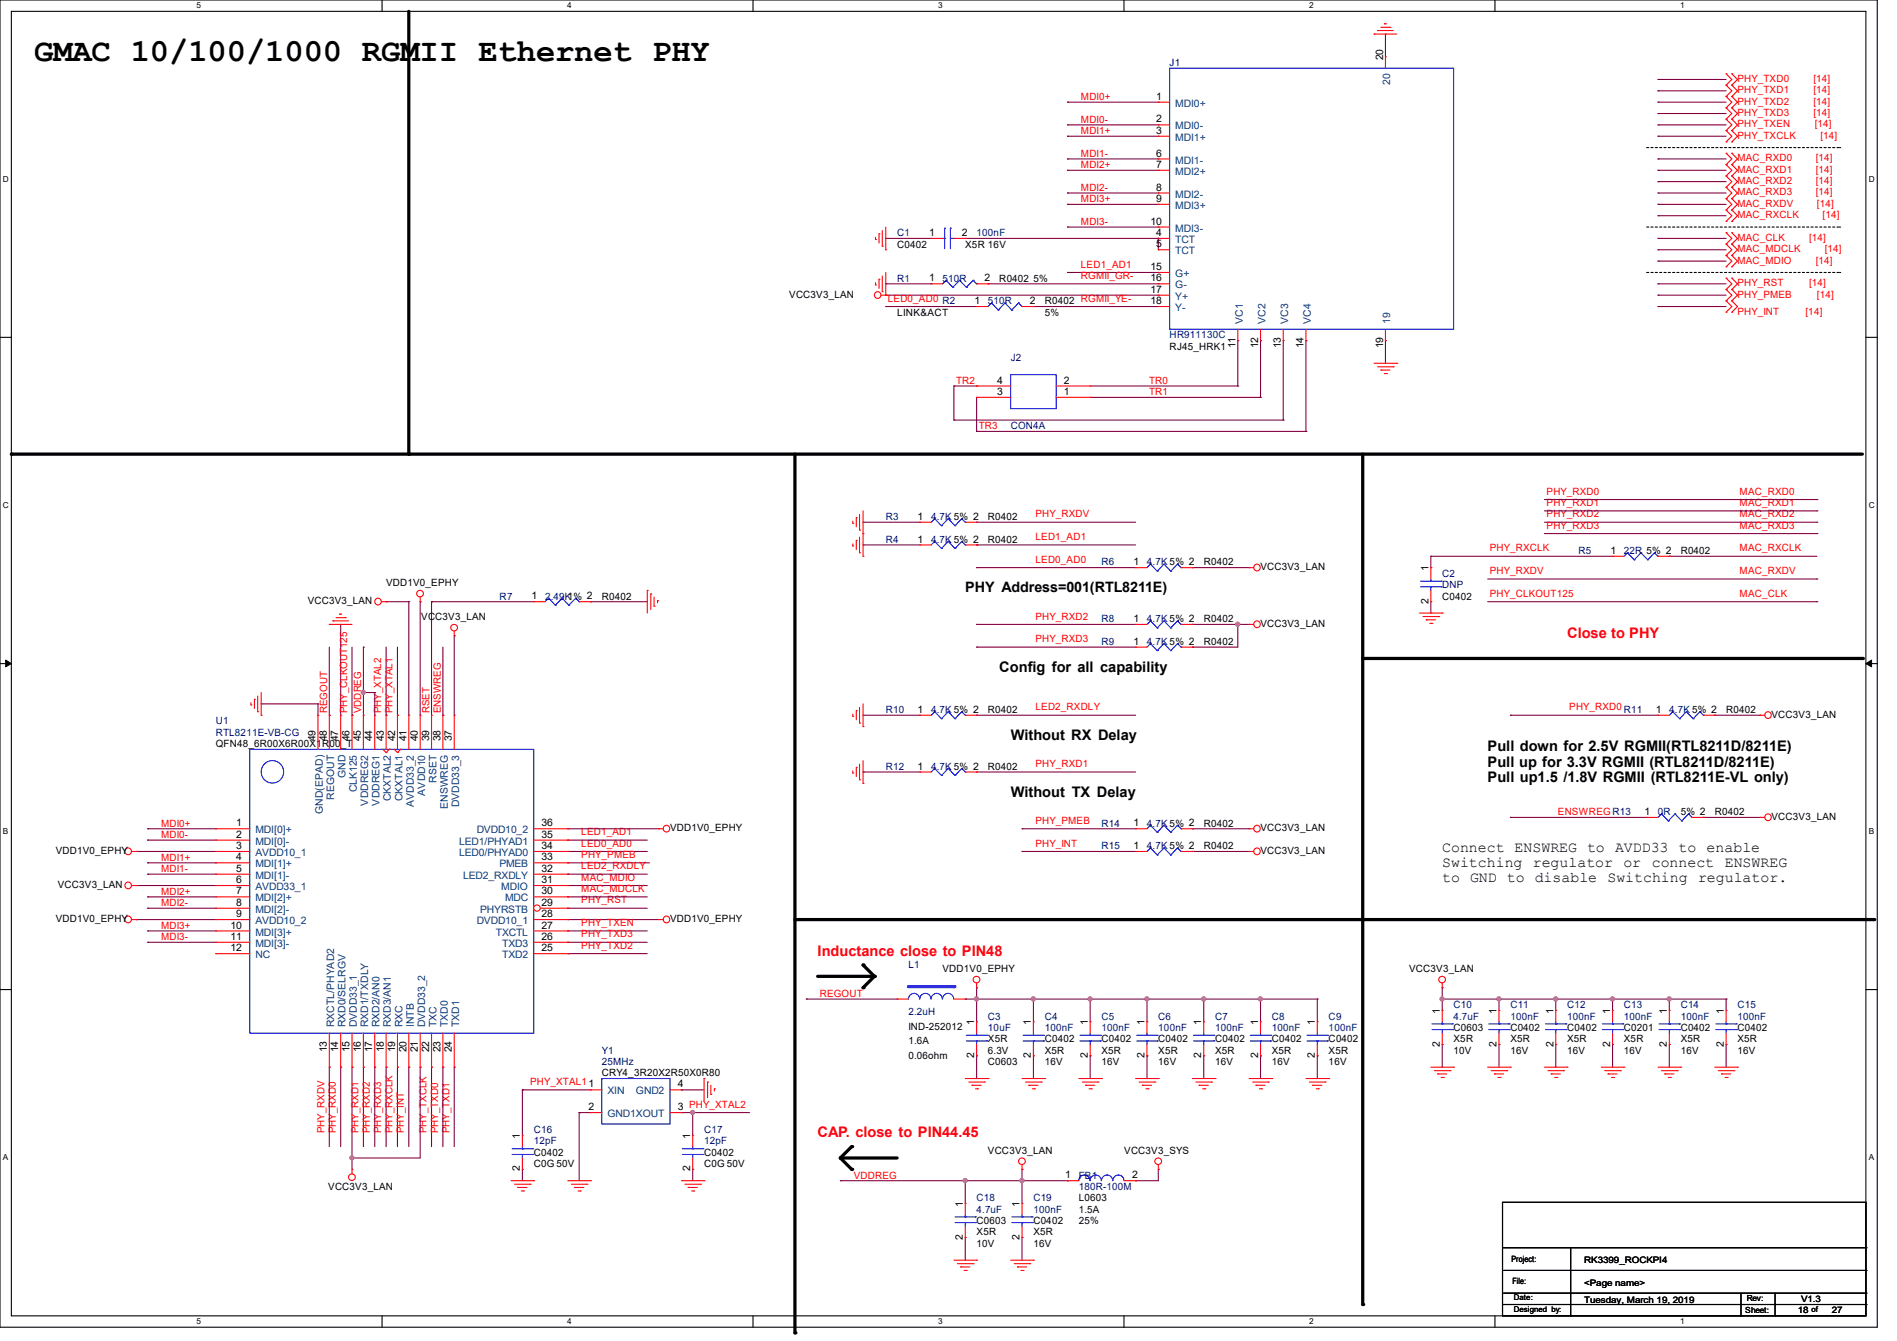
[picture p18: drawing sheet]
<svg xmlns="http://www.w3.org/2000/svg" width="297mm" height="210mm" viewBox="0 0 297 210" stroke-linecap="round" stroke-linejoin="round" font-family="sans-serif">
<defs><g id="words">
<text font-size="5" x="5.3" y="9.6">GMAC 10/100/1000 RGMII Ethernet PHY</text>
<g font-size="2.3" fill="#f00">
<text x="245.4" y="99.9">Close to PHY</text>
<text x="128" y="149.7">Inductance close to PIN48</text>
<text x="128" y="178.1">CAP. close to PIN44.45</text>
</g>
<g font-size="2.3">
<text x="156.5" y="105.2">Config for all capability</text>
<text x="158.2" y="115.9">Without RX Delay</text>
<text x="232.9" y="117.7">Pull down for 2.5V RGMII(RTL8211D/8211E)</text>
<text x="158.2" y="124.8">Without TX Delay</text>
<text x="232.9" y="120.1">Pull up for 3.3V RGMII (RTL8211D/8211E)</text>
<text x="232.9" y="122.4">Pull up1.5 /1.8V RGMII (RTL8211E-VL only)</text>
<text x="225.8" y="133.5">Connect ENSWREG to AVDD33 to enable</text>
<text x="225.8" y="135.8">Switching regulator or</text>
<text x="258.6" y="135.8">connect</text>
<text x="270" y="135.8">ENSWREG</text>
<text x="225.8" y="138.1">to GND to disable Switching regulator.</text>
</g>
<text font-size="2.2" x="151.1" y="92.8">PHY Address=001(RTL8211E)</text>
<g font-size="1.6" fill="#000080">
<text x="183.1" y="10.3">J1</text>
<text x="140.5" y="37">C1</text>
<text x="152.9" y="37">100nF</text>
<text x="140.5" y="44.1">R1</text>
<text x="147.6" y="44.1">510R</text>
<text x="147.6" y="47.7">R2</text>
<text x="154.7" y="47.7">510R</text>
<text x="183.1" y="53">HR911130C</text>
<text x="158.2" y="56.6">J2</text>
<text x="158.2" y="67.2">CON4A</text>
<text x="138.7" y="81.4">R3</text>
<text x="145.8" y="81.4">4.7K 5% 2</text>
<text x="138.7" y="85">R4</text>
<text x="145.8" y="85">4.7K 5% 2</text>
<text x="172.5" y="88.6">R6</text>
<text x="179.6" y="88.6">4.7K 5% 2</text>
<text x="247.1" y="86.8">R5</text>
<text x="254.2" y="86.8">22R 5% 2</text>
<text x="78.2" y="93.9">R7</text>
<text x="85.3" y="93.9">2.49K1% 2</text>
<text x="225.8" y="90.3">C2</text>
<text x="225.8" y="92.1">DNP</text>
<text x="172.5" y="101">R9</text>
<text x="172.5" y="97.4">R8</text>
<text x="179.6" y="101">4.7K 5% 2</text>
<text x="179.6" y="97.4">4.7K 5% 2</text>
<text x="33.8" y="113.5">U1</text>
<text x="138.7" y="111.7">R10</text>
<text x="145.8" y="111.7">4.7K 5% 2</text>
<text x="254.3" y="111.7">R11</text>
<text x="261.4" y="111.7">4.7K 5% 2</text>
<text x="33.8" y="115.2">RTL8211E-VB-CG</text>
<text x="138.7" y="120.6">R12</text>
<text x="145.8" y="120.6">4.7K 5% 2</text>
<text x="172.5" y="129.5">R14</text>
<text x="179.6" y="129.5">4.7K 5% 2</text>
<text x="259.6" y="127.7">0R</text>
<text x="172.5" y="133">R15</text>
<text x="179.6" y="133">4.7K 5% 2</text>
<text x="142.2" y="151.7">L1</text>
<text x="142.2" y="159">2.2uH</text>
<text x="154.7" y="159.7">C3</text>
<text x="154.7" y="161.5">10uF</text>
<text x="163.6" y="159.7">C4</text>
<text x="163.6" y="161.5">100nF</text>
<text x="172.5" y="159.7">C5</text>
<text x="172.5" y="161.5">100nF</text>
<text x="181.4" y="159.7">C6</text>
<text x="181.4" y="161.5">100nF</text>
<text x="190.2" y="159.7">C7</text>
<text x="190.2" y="161.5">100nF</text>
<text x="199.1" y="159.7">C8</text>
<text x="199.1" y="161.5">100nF</text>
<text x="208" y="159.7">C9</text>
<text x="208" y="161.5">100nF</text>
<text x="227.6" y="157.9">C10</text>
<text x="227.6" y="159.7">4.7uF</text>
<text x="236.5" y="157.9">C11</text>
<text x="236.5" y="159.7">100nF</text>
<text x="245.4" y="157.9">C12</text>
<text x="245.4" y="159.7">100nF</text>
<text x="254.3" y="157.9">C13</text>
<text x="254.3" y="159.7">100nF</text>
<text x="263.1" y="157.9">C14</text>
<text x="263.1" y="159.7">100nF</text>
<text x="272" y="157.9">C15</text>
<text x="272" y="159.7">100nF</text>
<text x="94.2" y="165">Y1</text>
<text x="94.2" y="166.8">25MHz</text>
<text x="83.6" y="177.5">C16</text>
<text x="83.6" y="179.2">12pF</text>
<text x="110.2" y="177.5">C17</text>
<text x="110.2" y="179.2">12pF</text>
<text x="168.9" y="184.6">FB1</text>
<text x="152.9" y="188.1">C18</text>
<text x="152.9" y="189.9">4.7uF</text>
<text x="161.8" y="188.1">C19</text>
<text x="161.8" y="189.9">100nF</text>
<text x="168.9" y="186.3">180R-100M</text>
</g>
<g font-size="1.6">
<text x="216.5" y="9.4" transform="rotate(-90 216.5 9.4)">20</text>
<text x="181" y="15.6">1</text>
<text x="181" y="19.2">2</text>
<text x="181" y="21">3</text>
<text x="181" y="26.3">7</text>
<text x="181" y="24.5">6</text>
<text x="181" y="29.8">8</text>
<text x="180.1" y="35.2">10</text>
<text x="181" y="31.6">9</text>
<text x="140.5" y="38.8">C0402</text>
<text x="145.5" y="37">1</text>
<text x="150.6" y="37">2</text>
<text x="151.1" y="38.8">X5R 16V</text>
<text x="181" y="37">4</text>
<text x="181" y="38.7">5</text>
<text x="123.6" y="46.6">VCC3V3_LAN</text>
<text x="145.5" y="44.1">1</text>
<text x="152.6" y="47.6">1</text>
<text x="154.1" y="44.1">2</text>
<text x="156.5" y="44.1">R0402 5%</text>
<text x="161.2" y="47.6">2</text>
<text x="163.6" y="47.7">R0402</text>
<text x="180.1" y="42.3">15</text>
<text x="180.1" y="44.1">16</text>
<text x="180.1" y="47.6">18</text>
<text x="180.1" y="45.8">17</text>
<text x="140.5" y="49.4">LINK&amp;ACT</text>
<text x="163.6" y="49.4">5%</text>
<text x="183.1" y="54.8">RJ45_HRK1</text>
<text x="193.4" y="54.6" transform="rotate(-90 193.4 54.6)">11</text>
<text x="197" y="54.6" transform="rotate(-90 197 54.6)">12</text>
<text x="200.5" y="54.6" transform="rotate(-90 200.5 54.6)">13</text>
<text x="204.1" y="54.6" transform="rotate(-90 204.1 54.6)">14</text>
<text x="216.5" y="54.6" transform="rotate(-90 216.5 54.6)">19</text>
<text x="156.1" y="61.8">3</text>
<text x="156.1" y="60.1">4</text>
<text x="166.6" y="61.8">1</text>
<text x="166.6" y="60.1">2</text>
<text x="143.7" y="81.4">1</text>
<text x="154.7" y="81.4">R0402</text>
<text x="143.7" y="85">1</text>
<text x="154.7" y="85">R0402</text>
<text x="177.5" y="88.5">1</text>
<text x="188.5" y="88.6">R0402</text>
<text x="197.4" y="89.3">VCC3V3_LAN</text>
<text x="223.7" y="89.4" transform="rotate(-90 223.7 89.4)">1</text>
<text x="252.1" y="86.7">1</text>
<text x="263.1" y="86.8">R0402</text>
<text x="48.2" y="94.6">VCC3V3_LAN</text>
<text x="60.5" y="91.8">VDD1V0_EPHY</text>
<text x="83.2" y="93.9">1</text>
<text x="94.2" y="93.9">R0402</text>
<text x="223.7" y="94.6" transform="rotate(-90 223.7 94.6)">2</text>
<text x="225.8" y="93.9">C0402</text>
<text x="66" y="97.1">VCC3V3_LAN</text>
<text x="177.5" y="101">1</text>
<text x="177.5" y="97.4">1</text>
<text x="188.5" y="101">R0402</text>
<text x="188.5" y="97.4">R0402</text>
<text x="197.4" y="98.2">VCC3V3_LAN</text>
<text x="143.7" y="111.6">1</text>
<text x="154.7" y="111.7">R0402</text>
<text x="259.2" y="111.6">1</text>
<text x="270.3" y="111.7">R0402</text>
<text x="277.4" y="112.4">VCC3V3_LAN</text>
<text x="33.8" y="117">QFN48_6R00X6R00X1R00_T</text>
<text x="49.4" y="116.1" transform="rotate(-90 49.4 116.1)">49</text>
<text x="51.2" y="116.1" transform="rotate(-90 51.2 116.1)">48</text>
<text x="53" y="116.1" transform="rotate(-90 53 116.1)">47</text>
<text x="54.7" y="116.1" transform="rotate(-90 54.7 116.1)">46</text>
<text x="56.5" y="116.1" transform="rotate(-90 56.5 116.1)">45</text>
<text x="58.3" y="116.1" transform="rotate(-90 58.3 116.1)">44</text>
<text x="60.1" y="116.1" transform="rotate(-90 60.1 116.1)">43</text>
<text x="61.8" y="116.1" transform="rotate(-90 61.8 116.1)">42</text>
<text x="63.6" y="116.1" transform="rotate(-90 63.6 116.1)">41</text>
<text x="65.4" y="116.1" transform="rotate(-90 65.4 116.1)">40</text>
<text x="67.2" y="116.1" transform="rotate(-90 67.2 116.1)">39</text>
<text x="69" y="116.1" transform="rotate(-90 69 116.1)">38</text>
<text x="70.7" y="116.1" transform="rotate(-90 70.7 116.1)">37</text>
<text x="143.7" y="120.5">1</text>
<text x="154.7" y="120.6">R0402</text>
<text x="37" y="129.4">1</text>
<text x="37" y="131.2">2</text>
<text x="84.8" y="131.2">35</text>
<text x="84.8" y="129.4">36</text>
<text x="104.9" y="130.2">VDD1V0_EPHY</text>
<text x="177.5" y="129.4">1</text>
<text x="188.5" y="129.5">R0402</text>
<text x="197.4" y="130.2">VCC3V3_LAN</text>
<text x="257.5" y="127.6">1</text>
<text x="263.1" y="127.7">5% 2</text>
<text x="268.5" y="127.7">R0402</text>
<text x="277.4" y="128.4">VCC3V3_LAN</text>
<text x="8.7" y="133.7">VDD1V0_EPHY</text>
<text x="37" y="133">3</text>
<text x="37" y="134.7">4</text>
<text x="37" y="136.5">5</text>
<text x="84.8" y="136.5">32</text>
<text x="84.8" y="134.7">33</text>
<text x="84.8" y="133">34</text>
<text x="177.5" y="133">1</text>
<text x="188.5" y="133">R0402</text>
<text x="197.4" y="133.7">VCC3V3_LAN</text>
<text x="9.1" y="139.1">VCC3V3_LAN</text>
<text x="37" y="138.3">6</text>
<text x="37" y="140.1">7</text>
<text x="37" y="141.9">8</text>
<text x="37" y="143.6">9</text>
<text x="84.8" y="143.6">28</text>
<text x="84.8" y="141.9">29</text>
<text x="84.8" y="140.1">30</text>
<text x="84.8" y="138.3">31</text>
<text x="8.7" y="144.4">VDD1V0_EPHY</text>
<text x="36.1" y="145.4">10</text>
<text x="36.1" y="147.2">11</text>
<text x="36.1" y="149">12</text>
<text x="84.8" y="149">25</text>
<text x="84.8" y="147.2">26</text>
<text x="84.8" y="145.4">27</text>
<text x="104.9" y="144.4">VDD1V0_EPHY</text>
<text x="147.6" y="152.2">VDD1V0_EPHY</text>
<text x="220.6" y="152.2">VCC3V3_LAN</text>
<text x="142.2" y="161.3">IND-252012</text>
<text x="152.5" y="160.6" transform="rotate(-90 152.5 160.6)">1</text>
<text x="161.4" y="160.6" transform="rotate(-90 161.4 160.6)">1</text>
<text x="170.3" y="160.6" transform="rotate(-90 170.3 160.6)">1</text>
<text x="179.2" y="160.6" transform="rotate(-90 179.2 160.6)">1</text>
<text x="188.1" y="160.6" transform="rotate(-90 188.1 160.6)">1</text>
<text x="197" y="160.6" transform="rotate(-90 197 160.6)">1</text>
<text x="205.9" y="160.6" transform="rotate(-90 205.9 160.6)">1</text>
<text x="225.4" y="158.8" transform="rotate(-90 225.4 158.8)">1</text>
<text x="227.6" y="161.5">C0603</text>
<text x="234.3" y="158.8" transform="rotate(-90 234.3 158.8)">1</text>
<text x="236.5" y="161.5">C0402</text>
<text x="243.2" y="158.8" transform="rotate(-90 243.2 158.8)">1</text>
<text x="245.4" y="161.5">C0402</text>
<text x="252.1" y="158.8" transform="rotate(-90 252.1 158.8)">1</text>
<text x="254.3" y="161.5">C0201</text>
<text x="261" y="158.8" transform="rotate(-90 261 158.8)">1</text>
<text x="263.1" y="161.5">C0402</text>
<text x="269.9" y="158.8" transform="rotate(-90 269.9 158.8)">1</text>
<text x="272" y="161.5">C0402</text>
<text x="51.2" y="164.8" transform="rotate(-90 51.2 164.8)">13</text>
<text x="53" y="164.8" transform="rotate(-90 53 164.8)">14</text>
<text x="54.7" y="164.8" transform="rotate(-90 54.7 164.8)">15</text>
<text x="56.5" y="164.8" transform="rotate(-90 56.5 164.8)">16</text>
<text x="58.3" y="164.8" transform="rotate(-90 58.3 164.8)">17</text>
<text x="60.1" y="164.8" transform="rotate(-90 60.1 164.8)">18</text>
<text x="61.8" y="164.8" transform="rotate(-90 61.8 164.8)">19</text>
<text x="63.6" y="164.8" transform="rotate(-90 63.6 164.8)">20</text>
<text x="65.4" y="164.8" transform="rotate(-90 65.4 164.8)">21</text>
<text x="67.2" y="164.8" transform="rotate(-90 67.2 164.8)">22</text>
<text x="69" y="164.8" transform="rotate(-90 69 164.8)">23</text>
<text x="70.7" y="164.8" transform="rotate(-90 70.7 164.8)">24</text>
<text x="142.2" y="163.6">1.6A</text>
<text x="142.2" y="165.9">0.06ohm</text>
<text x="152.5" y="165.7" transform="rotate(-90 152.5 165.7)">2</text>
<text x="154.7" y="166.8">C0603</text>
<text x="154.7" y="163.2">X5R</text>
<text x="154.7" y="165">6.3V</text>
<text x="161.4" y="165.7" transform="rotate(-90 161.4 165.7)">2</text>
<text x="163.6" y="163.2">C0402</text>
<text x="163.6" y="165">X5R</text>
<text x="163.6" y="166.8">16V</text>
<text x="170.3" y="165.7" transform="rotate(-90 170.3 165.7)">2</text>
<text x="172.5" y="163.2">C0402</text>
<text x="172.5" y="165">X5R</text>
<text x="172.5" y="166.8">16V</text>
<text x="179.2" y="165.7" transform="rotate(-90 179.2 165.7)">2</text>
<text x="181.4" y="163.2">C0402</text>
<text x="181.4" y="165">X5R</text>
<text x="181.4" y="166.8">16V</text>
<text x="188.1" y="165.7" transform="rotate(-90 188.1 165.7)">2</text>
<text x="190.2" y="163.2">C0402</text>
<text x="190.2" y="165">X5R</text>
<text x="190.2" y="166.8">16V</text>
<text x="197" y="165.7" transform="rotate(-90 197 165.7)">2</text>
<text x="199.1" y="163.2">C0402</text>
<text x="199.1" y="165">X5R</text>
<text x="199.1" y="166.8">16V</text>
<text x="205.9" y="165.7" transform="rotate(-90 205.9 165.7)">2</text>
<text x="208" y="163.2">C0402</text>
<text x="208" y="165">X5R</text>
<text x="208" y="166.8">16V</text>
<text x="225.4" y="163.9" transform="rotate(-90 225.4 163.9)">2</text>
<text x="227.6" y="163.2">X5R</text>
<text x="227.6" y="165">10V</text>
<text x="234.3" y="163.9" transform="rotate(-90 234.3 163.9)">2</text>
<text x="236.5" y="163.2">X5R</text>
<text x="236.5" y="165">16V</text>
<text x="243.2" y="163.9" transform="rotate(-90 243.2 163.9)">2</text>
<text x="245.4" y="163.2">X5R</text>
<text x="245.4" y="165">16V</text>
<text x="252.1" y="163.9" transform="rotate(-90 252.1 163.9)">2</text>
<text x="254.3" y="163.2">X5R</text>
<text x="254.3" y="165">16V</text>
<text x="261" y="163.9" transform="rotate(-90 261 163.9)">2</text>
<text x="263.1" y="163.2">X5R</text>
<text x="263.1" y="165">16V</text>
<text x="269.9" y="163.9" transform="rotate(-90 269.9 163.9)">2</text>
<text x="272" y="163.2">X5R</text>
<text x="272" y="165">16V</text>
<text x="92.1" y="173.9">2</text>
<text x="94.2" y="168.6">CRY4_3R20X2R50X0R80</text>
<text x="106.1" y="173.9">3 PHY_XTAL2</text>
<text x="106.1" y="170.3">4</text>
<text x="81.4" y="178.3" transform="rotate(-90 81.4 178.3)">1</text>
<text x="108.1" y="178.3" transform="rotate(-90 108.1 178.3)">1</text>
<text x="81.4" y="183.5" transform="rotate(-90 81.4 183.5)">2</text>
<text x="83.6" y="181">C0402</text>
<text x="83.6" y="182.8">C0G 50V</text>
<text x="108.1" y="183.5" transform="rotate(-90 108.1 183.5)">2</text>
<text x="110.2" y="181">C0402</text>
<text x="110.2" y="182.8">C0G 50V</text>
<text x="154.7" y="180.7">VCC3V3_LAN</text>
<text x="166.8" y="184.5">1</text>
<text x="176" y="180.7">VCC3V3_SYS</text>
<text x="177.2" y="184.5">2</text>
<text x="51.4" y="186.3">VCC3V3_LAN</text>
<text x="150.8" y="189" transform="rotate(-90 150.8 189)">1</text>
<text x="152.9" y="191.7">C0603</text>
<text x="159.6" y="189" transform="rotate(-90 159.6 189)">1</text>
<text x="161.8" y="191.7">C0402</text>
<text x="168.9" y="188.1">L0603</text>
<text x="168.9" y="189.9">1.5A</text>
<text x="168.9" y="191.7">25%</text>
<text x="150.8" y="194.1" transform="rotate(-90 150.8 194.1)">2</text>
<text x="152.9" y="193.5">X5R</text>
<text x="152.9" y="195.2">10V</text>
<text x="159.6" y="194.1" transform="rotate(-90 159.6 194.1)">2</text>
<text x="161.8" y="193.5">X5R</text>
<text x="161.8" y="195.2">16V</text>
</g>
<g font-size="1.6" fill="#f00">
<text x="169.2" y="15.7">MDI0+</text>
<text x="272" y="14.6">PHY_TXD1</text>
<text x="272" y="12.8">PHY_TXD0</text>
<text x="272" y="16.4">PHY_TXD2</text>
<text x="283.9" y="14.6">[14]</text>
<text x="283.9" y="12.8">[14]</text>
<text x="283.9" y="16.4">[14]</text>
<text x="169.2" y="19.2">MDI0-</text>
<text x="169.2" y="21">MDI1+</text>
<text x="272" y="18.2">PHY_TXD3</text>
<text x="272" y="19.9">PHY_TXEN</text>
<text x="272" y="21.7">PHY_TXCLK</text>
<text x="283.9" y="18.2">[14]</text>
<text x="284.1" y="19.9">[14]</text>
<text x="285" y="21.7">[14]</text>
<text x="169.2" y="29.9">MDI2-</text>
<text x="169.2" y="26.3">MDI2+</text>
<text x="169.2" y="24.6">MDI1-</text>
<text x="272" y="27.1">MAC_RXD1</text>
<text x="272" y="25.3">MAC_RXD0</text>
<text x="272" y="28.8">MAC_RXD2</text>
<text x="284.3" y="27.1">[14]</text>
<text x="284.3" y="25.3">[14]</text>
<text x="284.3" y="28.8">[14]</text>
<text x="169.2" y="35.2">MDI3-</text>
<text x="169.2" y="31.7">MDI3+</text>
<text x="272" y="32.4">MAC_RXDV</text>
<text x="272" y="34.2">MAC_RXCLK</text>
<text x="272" y="30.6">MAC_RXD3</text>
<text x="284.3" y="30.6">[14]</text>
<text x="284.5" y="32.4">[14]</text>
<text x="285.4" y="34.2">[14]</text>
<text x="169.2" y="41.9">LED1_AD1</text>
<text x="272" y="39.5">MAC_MDCLK</text>
<text x="272" y="37.7">MAC_CLK</text>
<text x="272" y="41.3">MAC_MDIO</text>
<text x="283.2" y="37.7">[14]</text>
<text x="284.3" y="41.3">[14]</text>
<text x="285.7" y="39.5">[14]</text>
<text x="139" y="47.2">LED0_AD0</text>
<text x="169.2" y="43.7">RGMII_GR-</text>
<text x="169.2" y="47.2">RGMII_YE-</text>
<text x="272" y="46.6">PHY_PMEB</text>
<text x="272" y="44.8">PHY_RST</text>
<text x="283.2" y="44.8">[14]</text>
<text x="284.5" y="46.6">[14]</text>
<text x="272" y="49.3">PHY_INT</text>
<text x="282.7" y="49.3">[14]</text>
<text x="149.7" y="60.1">TR2</text>
<text x="179.9" y="61.9">TR1</text>
<text x="179.9" y="60.1">TR0</text>
<text x="153.2" y="67.2">TR3</text>
<text x="242.1" y="77.5">PHY_RXD0</text>
<text x="272.4" y="77.5">MAC_RXD0</text>
<text x="162.1" y="81">PHY_RXDV</text>
<text x="242.1" y="81">PHY_RXD2</text>
<text x="242.1" y="82.8">PHY_RXD3</text>
<text x="242.1" y="79.2">PHY_RXD1</text>
<text x="272.4" y="81">MAC_RXD2</text>
<text x="272.4" y="82.8">MAC_RXD3</text>
<text x="272.4" y="79.2">MAC_RXD1</text>
<text x="162.1" y="84.6">LED1_AD1</text>
<text x="162.1" y="88.1">LED0_AD0</text>
<text x="233.3" y="89.9">PHY_RXDV</text>
<text x="233.3" y="86.4">PHY_RXCLK</text>
<text x="272.4" y="89.9">MAC_RXDV</text>
<text x="272.4" y="86.4">MAC_RXCLK</text>
<text x="233.3" y="93.5">PHY_CLKOUT125</text>
<text x="272.4" y="93.5">MAC_CLK</text>
<text x="162.1" y="97">PHY_RXD2</text>
<text x="162.1" y="100.6">PHY_RXD3</text>
<text x="51.2" y="111.7" transform="rotate(-90 51.2 111.7)">REGOUT</text>
<text x="54.4" y="111.7" transform="rotate(-90 54.4 111.7)">PHY_CLKOUT125</text>
<text x="56.6" y="111.7" transform="rotate(-90 56.6 111.7)">VDDREG</text>
<text x="59.7" y="111.7" transform="rotate(-90 59.7 111.7)">PHY_XTAL2</text>
<text x="61.5" y="111.7" transform="rotate(-90 61.5 111.7)">PHY_XTAL1</text>
<text x="67.2" y="111.7" transform="rotate(-90 67.2 111.7)">RSET</text>
<text x="69" y="111.7" transform="rotate(-90 69 111.7)">ENSWREG</text>
<text x="162.1" y="111.2">LED2_RXDLY</text>
<text x="245.7" y="111.2">PHY_RXD0</text>
<text x="162.1" y="120.1">PHY_RXD1</text>
<text x="25.2" y="131.2">MDI0-</text>
<text x="25.2" y="129.5">MDI0+</text>
<text x="91" y="130.8">LED1_AD1</text>
<text x="162.1" y="129">PHY_PMEB</text>
<text x="243.9" y="127.7">ENSWREG R13</text>
<text x="25.2" y="134.8">MDI1+</text>
<text x="25.2" y="136.6">MDI1-</text>
<text x="91" y="137.9">MAC_MDIO</text>
<text x="91" y="132.6">LED0_AD0</text>
<text x="91" y="134.4">PHY_PMEB</text>
<text x="91" y="136.1">LED2_RXDLY</text>
<text x="162.1" y="132.6">PHY_INT</text>
<text x="25.2" y="141.9">MDI2-</text>
<text x="25.2" y="140.1">MDI2+</text>
<text x="91" y="141.5">PHY_RST</text>
<text x="91" y="139.7">MAC_MDCLK</text>
<text x="25.2" y="147.2">MDI3-</text>
<text x="25.2" y="145.5">MDI3+</text>
<text x="91" y="145">PHY_TXEN</text>
<text x="91" y="146.8">PHY_TXD3</text>
<text x="91" y="148.6">PHY_TXD2</text>
<text x="128.4" y="156.1">REGOUT</text>
<text x="83" y="169.9">PHY_XTAL11</text>
<text x="50.8" y="177.5" transform="rotate(-90 50.8 177.5)">PHY_RXDV</text>
<text x="52.6" y="177.5" transform="rotate(-90 52.6 177.5)">PHY_RXD0</text>
<text x="56.1" y="177.5" transform="rotate(-90 56.1 177.5)">PHY_RXD1</text>
<text x="57.9" y="177.5" transform="rotate(-90 57.9 177.5)">PHY_RXD2</text>
<text x="59.7" y="177.5" transform="rotate(-90 59.7 177.5)">PHY_RXD3</text>
<text x="61.5" y="177.5" transform="rotate(-90 61.5 177.5)">PHY_RXCLK</text>
<text x="63.2" y="177.5" transform="rotate(-90 63.2 177.5)">PHY_INT</text>
<text x="66.8" y="177.5" transform="rotate(-90 66.8 177.5)">PHY_TXCLK</text>
<text x="68.6" y="177.5" transform="rotate(-90 68.6 177.5)">PHY_TXD0</text>
<text x="70.4" y="177.5" transform="rotate(-90 70.4 177.5)">PHY_TXD1</text>
<text x="133.7" y="184.6">VDDREG</text>
</g>
<g font-size="1.6" fill="#004080">
<text x="184" y="16.7">MDI0+</text>
<text x="217.7" y="13.3" transform="rotate(-90 217.7 13.3)">20</text>
<text x="184" y="20.3">MDI0-</text>
<text x="184" y="22.1">MDI1+</text>
<text x="184" y="27.4">MDI2+</text>
<text x="184" y="25.6">MDI1-</text>
<text x="184" y="32.7">MDI3+</text>
<text x="184" y="30.9">MDI2-</text>
<text x="184" y="38.1">TCT</text>
<text x="184" y="36.3">MDI3-</text>
<text x="184" y="39.8">TCT</text>
<text x="184" y="43.4">G+</text>
<text x="184" y="45.2">G-</text>
<text x="184" y="46.9">Y+</text>
<text x="184" y="48.7">Y-</text>
<text x="194.6" y="50.7" transform="rotate(-90 194.6 50.7)">VC1</text>
<text x="198.1" y="50.7" transform="rotate(-90 198.1 50.7)">VC2</text>
<text x="201.7" y="50.7" transform="rotate(-90 201.7 50.7)">VC3</text>
<text x="205.2" y="50.7" transform="rotate(-90 205.2 50.7)">VC4</text>
<text x="217.7" y="50.7" transform="rotate(-90 217.7 50.7)">19</text>
<text x="52.3" y="125.3" transform="rotate(-90 52.3 125.3)">REGOUT</text>
<text x="54.1" y="121.9" transform="rotate(-90 54.1 121.9)">GND</text>
<text x="55.9" y="124.1" transform="rotate(-90 55.9 124.1)">CLK125</text>
<text x="61.2" y="125.5" transform="rotate(-90 61.2 125.5)">CKXTAL2</text>
<text x="63" y="125.5" transform="rotate(-90 63 125.5)">CKXTAL1</text>
<text x="66.5" y="124.6" transform="rotate(-90 66.5 124.6)">AVDD10</text>
<text x="68.3" y="122.6" transform="rotate(-90 68.3 122.6)">RSET</text>
<text x="40" y="130.5">MDI[0]+</text>
<text x="50.5" y="127.5" transform="rotate(-90 50.5 127.5)">GND(EPAD)</text>
<text x="57.7" y="126.2" transform="rotate(-90 57.7 126.2)">VDDREG2</text>
<text x="59.4" y="126.2" transform="rotate(-90 59.4 126.2)">VDDREG1</text>
<text x="64.8" y="126.4" transform="rotate(-90 64.8 126.4)">AVDD33_2</text>
<text x="70.1" y="126.7" transform="rotate(-90 70.1 126.7)">ENSWREG</text>
<text x="71.9" y="126.4" transform="rotate(-90 71.9 126.4)">DVDD33_3</text>
<text x="74.6" y="130.5">DVDD10_2</text>
<text x="40" y="132.3">MDI[0]-</text>
<text x="40" y="134.1">AVDD10_1</text>
<text x="40" y="135.8">MDI[1]+</text>
<text x="40" y="137.6">MDI[1]-</text>
<text x="71.9" y="134.1">LED0/PHYAD0</text>
<text x="71.9" y="132.3">LED1/PHYAD1</text>
<text x="72.5" y="137.6">LED2_RXDLY</text>
<text x="78.2" y="135.8">PMEB</text>
<text x="40" y="139.4">AVDD33_1</text>
<text x="40" y="141.2">MDI[2]+</text>
<text x="40" y="143">MDI[2]-</text>
<text x="75.2" y="143">PHYRSTB</text>
<text x="78.5" y="139.4">MDIO</text>
<text x="79.1" y="141.2">MDC</text>
<text x="40" y="144.7">AVDD10_2</text>
<text x="40" y="146.5">MDI[3]+</text>
<text x="40" y="148.3">MDI[3]-</text>
<text x="74.6" y="144.7">DVDD10_1</text>
<text x="77.6" y="146.5">TXCTL</text>
<text x="78.6" y="148.3">TXD3</text>
<text x="40" y="150.1">NC</text>
<text x="78.6" y="150.1">TXD2</text>
<text x="52.3" y="160.9" transform="rotate(-90 52.3 160.9)">RXCTL/PHYAD2</text>
<text x="54.1" y="160.9" transform="rotate(-90 54.1 160.9)">RXD0/SELRGV</text>
<text x="55.9" y="160.9" transform="rotate(-90 55.9 160.9)">DVDD33_1</text>
<text x="57.7" y="160.9" transform="rotate(-90 57.7 160.9)">RXD1/TXDLY</text>
<text x="59.4" y="160.9" transform="rotate(-90 59.4 160.9)">RXD2/AN0</text>
<text x="61.2" y="160.9" transform="rotate(-90 61.2 160.9)">RXD3/AN1</text>
<text x="63" y="160.9" transform="rotate(-90 63 160.9)">RXC</text>
<text x="64.8" y="160.9" transform="rotate(-90 64.8 160.9)">INTB</text>
<text x="66.5" y="160.9" transform="rotate(-90 66.5 160.9)">DVDD33_2</text>
<text x="68.3" y="160.9" transform="rotate(-90 68.3 160.9)">TXC</text>
<text x="70.1" y="160.9" transform="rotate(-90 70.1 160.9)">TXD0</text>
<text x="71.9" y="160.9" transform="rotate(-90 71.9 160.9)">TXD1</text>
<text x="95.1" y="171.4">XIN</text>
<text x="99.6" y="171.4">GND2</text>
<text x="95.1" y="175">GND1XOUT</text>
</g>
<g font-size="1.4">
<text x="236.6" y="197.6">Project:</text>
<text x="248" y="197.8">RK3399_ROCKPI4</text>
<text x="236.8" y="201.1">File:</text>
<text x="248" y="201.3">&lt;Page name&gt;</text>
<text x="282" y="203.8">V1.3</text>
<text x="248" y="204">Tuesday, March 19, 2019</text>
<text x="281.5" y="205.6">18</text>
<text x="286.8" y="205.6">27</text>
</g>
<g font-size="1.3">
<text x="30.8" y="1.3">5</text>
<text x="88.8" y="1.3">4</text>
<text x="146.9" y="1.3">3</text>
<text x="205" y="1.3">2</text>
<text x="263.1" y="1.3">1</text>
<text x=".5" y="28.4">D</text>
<text x="292.6" y="28.4">D</text>
<text x=".5" y="79.5">C</text>
<text x="292.6" y="79.5">C</text>
<text x=".5" y="130.6">B</text>
<text x="292.6" y="130.6">B</text>
<text x=".5" y="181.7">A</text>
<text x="292.6" y="181.7">A</text>
<text x="273.5" y="203.7">Rev:</text>
<text x="30.8" y="207.4">5</text>
<text x="88.8" y="207.4">4</text>
<text x="146.9" y="207.4">3</text>
<text x="205" y="207.4">2</text>
<text x="263.1" y="207.4">1</text>
<text x="273.3" y="205.7">Sheet:</text>
</g>
<g font-size="1.2">
<text x="237" y="203.7">Date:</text>
<text x="237" y="205.4">Designed by:</text>
<text x="283.6" y="205.4">of</text>
</g>
</g></defs>
<path d="M0 0h293.9v207.9h-293.9zM1.8 1.8h290.3v204.3h-290.3z" fill="none" stroke="#000" stroke-width=".17"/>
<g fill="#fff">
<path d="M30.8 .2h.7v1.4h-.7z"/>
<path d="M30.8 206.2h.7v1.4h-.7z"/>
</g>
<path d="M59.8 0v1.8M59.8 206.1v1.8" fill="none" stroke="#000" stroke-width=".17"/>
<g fill="#fff">
<path d="M88.8 .2h.7v1.4h-.7z"/>
<path d="M88.8 206.2h.7v1.4h-.7z"/>
</g>
<path d="M117.9 0v1.8M117.9 206.1v1.8" fill="none" stroke="#000" stroke-width=".17"/>
<g fill="#fff">
<path d="M146.9 .2h.7v1.4h-.7z"/>
<path d="M146.9 206.2h.7v1.4h-.7z"/>
</g>
<path d="M176 0v1.8M176 206.1v1.8" fill="none" stroke="#000" stroke-width=".17"/>
<g fill="#fff">
<path d="M205 .2h.7v1.4h-.7z"/>
<path d="M205 206.2h.7v1.4h-.7z"/>
</g>
<path d="M234.1 0v1.8M234.1 206.1v1.8" fill="none" stroke="#000" stroke-width=".17"/>
<g fill="#fff">
<path d="M263.1 .2h.6v1.4h-.6z"/>
<path d="M263.1 206.2h.6v1.4h-.6z"/>
<path d="M.5 27.3h.9v1.4h-.9z"/>
<path d="M292.6 27.3h.9v1.4h-.9z"/>
<path d="M.5 78.4h.9v1.4h-.9z"/>
<path d="M292.6 78.4h.9v1.4h-.9z"/>
</g>
<path d="M0 52.8h1.8M292.1 52.8h1.8" fill="none" stroke="#000" stroke-width=".17"/>
<g fill="#fff">
<path d="M.5 129.5h.8v1.4h-.8z"/>
<path d="M292.6 129.5h.8v1.4h-.8z"/>
</g>
<path d="M0 103.9h1.8M292.1 103.9h1.8" fill="none" stroke="#000" stroke-width=".17"/>
<path d="M.9 103.4l.9 .5-.9 .5zM292.1 103.9l.9-.5v1z" fill="#000" stroke="#000" stroke-width=".16"/>
<g fill="#fff">
<path d="M.5 180.5h.8v1.4h-.8z"/>
<path d="M292.6 180.5h.8v1.4h-.8z"/>
</g>
<g fill="none" stroke="#000" stroke-width=".17">
<path d="M0 155h1.8M292.1 155h1.8M235.2 188.3h56.9v17.8h-56.9zM235.2 195.4h56.9M235.4 199h56.7M245.9 195.4v10.7M292.1 195.4h.1M292.1 199h.1M235.2 204.3h56.9M235.4 202.5h56.7M245.9 206.1h.1M272.6 206.1h.1"/>
<path d="M272.6 202.7v3.4M277.9 206.1h.1M277.9 202.5v3.6M292.1 202.5h.1M292.1 204.3h.1"/>
</g>
<path d="M257.8 23.1h30.2M257.8 35.6h30.2M288 23.1h.1M288 35.6h.1M257.8 42.7h30.2M288 42.7h.1" fill="none" stroke="#000" stroke-width=".17" stroke-dasharray=".3 .3"/>
<path d="M64 1.8v69.3M1.8 71.1h289.8M124.5 71.1v137.6M213.4 71.1v133.2M213.4 103.1h78.2M124.5 144h168.9M128 152.9h8.9M135.1 151.1l1.8 1.8M136.9 152.9l-1.8 1.8M133.3 179.6l-1.7 1.8M131.6 181.4l1.7 1.7M131.6 181.4h8.9" fill="none" stroke="#000" stroke-width=".51"/>
<g fill="#000">
<circle cx="1.8" cy="71.1" r=".25"/>
<circle cx="64" cy="71.1" r=".25"/>
<circle cx="291.6" cy="103.1" r=".25"/>
<circle cx="135.1" cy="151.1" r=".25"/>
<circle cx="135.1" cy="154.7" r=".25"/>
<circle cx="136.9" cy="152.9" r=".25"/>
<circle cx="293.4" cy="144" r=".25"/>
<circle cx="133.3" cy="179.6" r=".25"/>
<circle cx="131.6" cy="181.4" r=".25"/>
<circle cx="133.3" cy="183.1" r=".25"/>
<circle cx="124.5" cy="208.7" r=".25"/>
<circle cx="213.4" cy="204.3" r=".25"/>
</g>
<g fill="none" stroke="#800040" stroke-width=".17">
<path d="M167.1 19.6h.1M167.1 16h.1M167.1 16h14.3M167.1 19.6h14.3M216.9 5.3h.1M216.9 5.3v3.6M259.6 12.4h.1M259.6 16h.1M259.6 14.2h.1M259.6 17.8h.1M259.6 19.6h.1M259.6 12.4h10.7"/>
<path d="M259.6 16h10.7M259.6 14.2h10.7M259.6 17.8h10.7M259.6 19.6h10.7M138.7 37.3h.1M138.7 37.3h7.1M151.1 37.3h30.3M167.1 30.2h.1M167.1 26.7h.1M167.1 35.6h.1M167.1 32h.1M167.1 21.3h.1"/>
<path d="M167.1 24.9h.1M167.1 21.3h14.3M167.1 24.9h14.3M167.1 26.7h14.3M167.1 30.2h14.3M167.1 32h14.3M167.1 35.6h14.3M181.4 37.3h.1M181.4 37.3v1.8M259.6 21.3h.1M259.6 24.9h.1M259.6 26.7h.1"/>
<path d="M259.6 28.4h.1M259.6 30.2h.1M259.6 32h.1M259.6 33.8h.1M259.6 39.1h.1M259.6 37.3h.1M259.6 21.3h10.7M259.6 24.9h10.7M259.6 26.7h10.7M259.6 28.4h10.7M259.6 30.2h10.7M259.6 32h10.7"/>
<path d="M259.6 33.8h10.7M259.6 39.1h10.7M259.6 37.3h10.7M138.7 44.4h.1M138.7 46.2h.1M138.7 48h.1M138.7 46.2h42.7M138.7 48h14.2M138.7 44.4h7.1M154.7 44.4h.1M154.7 44.4h26.7M161.8 48h.1"/>
<path d="M161.8 48h19.6M167.1 42.7h.1M167.1 42.7h14.3M193.8 53.3h.1M193.8 53.3v7.2M197.4 53.3h.1M197.4 53.3v8.9M200.9 53.3v12.5M204.5 53.3h.1M204.5 53.3v14.3M216.9 53.3h.1M216.9 53.3v3.6"/>
<path d="M259.6 46.2h.1M259.6 48h.1M259.6 44.4h.1M259.6 40.9h.1M259.6 46.2h10.7M259.6 48h10.7M259.6 44.4h10.7M259.6 40.9h10.7M149.4 65.8h.1M149.4 60.5h.1M149.4 60.5h3.5M149.4 65.8h51.5"/>
<path d="M149.4 60.5v5.3M152.9 67.6h.1M152.9 60.5h.1M152.9 62.2v5.4M152.9 67.6h51.6M170.7 62.2h26.7M170.7 60.5h23.1M193.8 60.5h.1M197.4 62.2h.1M200.9 65.8h.1M204.5 67.6h.1M241.8 78.2h42.7"/>
<path d="M284.5 78.2h.1M53.3 97.8h.1M53.3 97.8v14.2M60.5 94.2h.1M60.5 94.2h3.5M64 94.2h.1M64 94.2v17.8M65.8 94.2h.1M65.8 94.2v17.8M67.6 94.2h.1M67.6 94.2h16M67.6 94.2v17.8"/>
<path d="M71.1 99.6h.1M71.1 99.6v12.4M92.5 94.2h.1M92.5 94.2h8.8M135.1 85.3h.1M135.1 81.8h.1M135.1 85.3h8.9M135.1 81.8h8.9M152.9 85.3h.1M152.9 88.9h.1M152.9 81.8h.1M152.9 97.8h.1"/>
<path d="M152.9 85.3h24.9M152.9 88.9h24.9M152.9 81.8h24.9M152.9 97.8h24.9M186.7 88.9h.1M186.7 97.8h.1M186.7 88.9h8.9M186.7 97.8h8.9M193.8 97.8h.1M193.8 97.8v3.5h-7.1M224 87.1h.1M224 88.9h.1"/>
<path d="M224 96h.1M224 87.1h28.5M224 87.1v1.8M224 94.2v1.8M232.9 94.2h51.6M232.9 90.7h51.6M241.8 81.8h42.7M241.8 83.6h42.7M241.8 80h42.7M261.4 87.1h.1M261.4 87.1h23.1M284.5 94.2h.1"/>
<path d="M284.5 81.8h.1M284.5 83.6h.1M284.5 80h.1M284.5 90.7h.1M40.9 110.2h.1M40.9 110.2h8.9M49.8 110.2h.1M49.8 110.2v1.8M51.6 112h.1M51.6 101.3v10.7M55.1 112h.1M55.1 101.3v10.7"/>
<path d="M56.9 108.5h.1M56.9 101.3h.1M56.9 101.3v10.7M56.9 108.5h1.8M58.7 108.5h.1M58.7 108.5v3.5M60.5 112h.1M60.5 101.3v10.7M62.2 112h.1M62.2 101.3v10.7M69.3 112h.1M69.3 101.3v10.7"/>
<path d="M135.1 112h.1M135.1 112h8.9M152.9 112h.1M152.9 101.3h.1M152.9 112h24.9M152.9 101.3h24.9M186.7 101.3h.1M236.5 112h.1M236.5 112h23.1M268.5 112h.1M268.5 112h7.1M21.3 133.3h.1"/>
<path d="M21.3 138.7h.1M21.3 133.3h12.5M21.3 138.7h12.5M23.1 135.1h.1M23.1 131.6h.1M23.1 136.9h.1M23.1 129.8h.1M23.1 129.8h10.7M23.1 135.1h10.7M23.1 131.6h10.7M23.1 136.9h10.7M88.9 138.7h.1"/>
<path d="M88.9 133.3h.1M88.9 131.6h.1M88.9 135.1h.1M88.9 136.9h.1M88.9 129.8h.1M88.9 129.8h14.2M88.9 133.3h12.4M88.9 138.7h12.4M88.9 135.1h12.8M88.9 131.6h12.4M88.9 136.9h12.4M135.1 120.9h.1"/>
<path d="M135.1 120.9h8.9M152.9 120.9h.1M152.9 120.9h24.9M160 129.8h.1M160 133.3h.1M160 129.8h17.8M160 133.3h17.8M186.7 129.8h.1M186.7 133.3h.1M186.7 129.8h8.9M186.7 133.3h8.9M236.5 128h.1"/>
<path d="M236.5 128h21.3M266.7 128h.1M266.7 128h8.9M21.3 144h.1M21.3 144h12.5M23.1 147.6h.1M23.1 145.8h.1M23.1 142.2h.1M23.1 140.5h.1M23.1 142.2h10.7M23.1 147.6h10.7M23.1 145.8h10.7"/>
<path d="M23.1 140.5h10.7M88.9 142.2h.1M88.9 144h.1M88.9 145.8h.1M88.9 147.6h.1M88.9 149.4h.1M88.9 140.5h.1M88.9 142.2h12.4M88.9 144h14.2M88.9 147.6h12.4M88.9 145.8h12.4M88.9 149.4h12.4"/>
<path d="M88.9 140.5h12.4M126.2 156.5h.1M126.2 156.5h14.3M151.1 156.5h.1M151.1 156.5h55.1M152.9 156.5h.1M152.9 154.7h.1M152.9 154.7v5.3M161.8 156.5h.1M161.8 156.5v3.5M170.7 156.5h.1M170.7 156.5v3.5"/>
<path d="M179.6 156.5h.1M179.6 156.5v3.5M188.5 156.5h.1M188.5 156.5v3.5M197.4 156.5h.1M197.4 156.5v3.5M206.2 156.5h.1M206.2 156.5v3.5M225.8 154.7h.1M225.8 156.5h.1M225.8 156.5h44.5M225.8 154.7v3.5"/>
<path d="M234.7 156.5h.1M234.7 156.5v1.7M243.6 156.5h.1M243.6 156.5v1.7M252.5 156.5h.1M252.5 156.5v1.7M261.4 156.5h.1M261.4 156.5v1.7M270.3 156.5h.1M270.3 156.5v1.7M51.6 167.1h.1M51.6 167.1v12.5"/>
<path d="M53.3 167.1h.1M53.3 167.1v12.5M55.1 167.1h.1M55.1 167.1v16M56.9 167.1h.1M56.9 167.1v12.5M58.7 167.1h.1M58.7 167.1v12.5M60.5 167.1h.1M60.5 167.1v12.5M62.2 167.1h.1M62.2 167.1v12.5"/>
<path d="M64 167.1h.1M64 167.1v12.5M65.8 167.1h.1M65.8 167.1v14.3h-10.7M67.6 167.1h.1M67.6 167.1v12.5M69.3 167.1h.1M69.3 167.1v12.5M71.1 167.1h.1M71.1 167.1v12.5M81.8 170.7h.1M81.8 170.7v7.1"/>
<path d="M81.8 170.7h10.7M90.7 174.2h.1M90.7 174.2h1.8M90.7 174.2v10.7M106.7 174.2h.1M106.7 170.7h.1M106.7 174.2h10.6M106.7 170.7h3.5M108.5 174.2h.1M108.5 174.2v3.6M152.9 165.4h.1M152.9 165.4v3.5"/>
<path d="M161.8 165.4h.1M161.8 165.4v3.5M170.7 165.4h.1M170.7 165.4v3.5M179.6 165.4h.1M179.6 165.4v3.5M188.5 165.4h.1M188.5 165.4v3.5M197.4 165.4h.1M197.4 165.4v3.5M206.2 165.4h.1M206.2 165.4v3.5"/>
<path d="M225.8 163.6h.1M225.8 163.6v3.5M234.7 163.6h.1M234.7 163.6v3.5M243.6 163.6h.1M243.6 163.6v3.5M252.5 163.6h.1M252.5 163.6v3.5M261.4 163.6h.1M261.4 163.6v3.5M270.3 163.6h.1M270.3 163.6v3.5"/>
<path d="M55.1 181.4h.1M81.8 183.1h.1M81.8 183.1v1.8M108.5 183.1h.1M108.5 183.1v1.8M131.6 184.9h.1M131.6 184.9h35.5M151.1 193.8h.1M151.1 184.9h.1M151.1 184.9v3.6M151.1 193.8v3.6M160 193.8h.1"/>
<path d="M160 184.9h.1M160 183.1h.1M160 183.1v5.4M160 193.8v3.6M167.1 184.9h.1M177.8 184.9h.1M181.4 183.1h.1M181.4 183.1v1.8h-3.6"/>
</g>
<g fill="#f0f" stroke="#f0f" stroke-width=".17">
<circle cx="108.4" cy="174.2" r=".32"/>
<circle cx="243.6" cy="156.4" r=".32"/>
<circle cx="234.7" cy="156.4" r=".32"/>
<circle cx="252.5" cy="156.4" r=".32"/>
<circle cx="225.8" cy="156.4" r=".32"/>
<circle cx="261.3" cy="156.4" r=".32"/>
<circle cx="152.9" cy="156.4" r=".32"/>
<circle cx="151.1" cy="184.9" r=".32"/>
<circle cx="160" cy="184.9" r=".32"/>
<circle cx="55.1" cy="181.3" r=".32"/>
<circle cx="161.8" cy="156.4" r=".32"/>
<circle cx="170.7" cy="156.4" r=".32"/>
<circle cx="179.6" cy="156.4" r=".32"/>
<circle cx="188.4" cy="156.4" r=".32"/>
<circle cx="197.3" cy="156.4" r=".32"/>
<circle cx="56.9" cy="108.4" r=".32"/>
<circle cx="193.8" cy="97.8" r=".32"/>
</g>
<g fill="none" stroke="#f00" stroke-width=".17">
<path d="M215.1 5.3h.1M215.1 5.3h3.6M215.7 4.8h.1M215.7 4.8h2.4M216.2 4.3h1.4M216.7 3.7h.1M216.7 3.7h.4M217.6 4.3h.1M270.3 15.1h.1M270.3 13.3h.1M270.3 18.7h.1M270.3 16.9h.1"/>
<path d="M270.3 11.6h.1M270.3 13.3l.8 .9-.8 .9M270.3 16.9l.8 .9-.8 .9M270.3 11.6l.8 .8-.8 .9M270.3 15.1l.8 .9-.8 .9M270.3 18.7l.8 .9-.8 .8M271.1 15.1h.1M271.1 13.3h.1M271.1 18.7h.1M271.1 16.9h.1M271.1 11.6h.1M271.1 13.3l.9 .9-.9 .9"/>
<path d="M271.1 16.9l.9 .9-.9 .9M271.1 11.6l.9 .8-.9 .9M271.1 15.1l.9 .9-.9 .9M271.1 18.7l.9 .9-.9 .8M137.1 37.5h.1M137.1 37.2v.3M137.6 36.6h.1M137.6 36.6v1.5M138.1 38.6h.1M138.1 36.1v2.5M138.7 39.1h.1M138.7 35.6v3.5"/>
<path d="M270.3 27.6h.1M270.3 25.8h.1M270.3 24h.1M270.3 38.2h.1M270.3 32.9h.1M270.3 31.1h.1M270.3 20.4h.1M270.3 22.2h.1M270.3 34.7h.1M270.3 36.4h.1M270.3 29.3h.1M270.3 25.8l.8 .9-.8 .9"/>
<path d="M270.3 24l.8 .9-.8 .9M270.3 38.2l.8 .9-.8 .9M270.3 31.1l.8 .9-.8 .9M270.3 20.4l.8 .9-.8 .9M270.3 32.9l.8 .9-.8 .9M270.3 36.4l.8 .9-.8 .9M270.3 27.6l.8 .8-.8 .9M270.3 29.3l.8 .9-.8 .9M271.1 27.6h.1M271.1 25.8h.1M271.1 24h.1M271.1 38.2h.1"/>
<path d="M271.1 32.9h.1M271.1 31.1h.1M271.1 20.4h.1M271.1 22.2h.1M271.1 34.7h.1M271.1 36.4h.1M271.1 29.3h.1M271.1 25.8l.9 .9-.9 .9M271.1 24l.9 .9-.9 .9M271.1 38.2l.9 .9-.9 .9M271.1 31.1l.9 .9-.9 .9M271.1 20.4l.9 .9-.9 .9"/>
<path d="M271.1 32.9l.9 .9-.9 .9M271.1 36.4l.9 .9-.9 .9M271.1 27.6l.9 .8-.9 .9M271.1 29.3l.9 .9-.9 .9M137.1 44.6h.1M137.1 44.3v.3M137.6 43.7h.1M137.6 43.7v1.5M138 46.2h.7M138.1 45.7h.1M138.1 43.2v2.5M138.7 46.2h.1"/>
<path d="M138.7 42.7v3.5M215.1 56.9h3.6M215.7 57.4h2.4M216.2 58h.1M216.2 58h1.4M216.7 58.5h.4M217.1 58.5h.1M218.1 57.4h.1M218.7 56.9h.1M270.3 47.1h.1M270.3 45.3h.1M270.3 48.9h.1"/>
<path d="M270.3 40h.1M270.3 43.6h.1M270.3 41.8h.1M270.3 45.3l.8 .9-.8 .9M270.3 47.1l.8 .9-.8 .9M270.3 43.6l.8 .8-.8 .9M270.3 40l.8 .9-.8 .9M271.1 47.1h.1M271.1 45.3h.1M271.1 48.9h.1M271.1 40h.1M271.1 43.6h.1"/>
<path d="M271.1 41.8h.1M271.1 45.3l.9 .9-.9 .9M271.1 47.1l.9 .9-.9 .9M271.1 43.6l.9 .8-.9 .9M271.1 40l.9 .9-.9 .9M152.9 62.2h.1M152.9 60.5h.1M152.9 62.2h5.3M152.9 60.5h5.3M165.4 62.2h5.3M165.4 60.5h5.3M170.7 62.2h.1"/>
<path d="M170.7 60.5h.1M51.6 97.8h.1M51.6 97.8h3.5M52.1 97.2h.1M52.1 97.2h2.5M52.6 96.7h1.5M53.2 96.2h.1M53.2 96.2h.3M54.1 96.7h.1M59.7 94.2h.8M60.5 94.2h.1M65.8 94.2h.1"/>
<path d="M65.8 93.5v.7M71.1 99.6h.1M71.1 98.8v.8M83.6 94.2h.1M83.6 94.2h1.7M90.7 94.2h1.8M92.5 94.2h.1M101.3 92.5h.1M101.3 92.5v3.5M101.9 93h.1M101.9 93v2.5M102.4 95h.1"/>
<path d="M102.4 93.5v1.5M103 94.1h.1M103 94.1v.3M133.5 85.5h.1M133.5 82h.1M133.5 81.6v.4M133.5 85.2v.3M134.1 84.6h.1M134.1 81.1h.1M134.1 81.1v1.4M134.1 84.6v1.5M134.6 86.6h.1"/>
<path d="M134.6 83h.1M134.6 80.6v2.4M134.6 84.1v2.5M135.1 87.1h.1M135.1 83.6h.1M135.1 80v7.1M195.6 88.9h.1M195.6 97.8h.1M195.6 88.9h.7M195.6 97.8h.7M222.2 96h3.6M222.8 96.6h2.5"/>
<path d="M223.3 97.1h.1M223.3 97.1h1.4M223.9 97.6h.3M224.2 97.6h.1M225.3 96.6h.1M225.8 96h.1M252.5 87.1h.1M252.5 87.1h1.8M259.6 87.1h1.8M261.4 87.1h.1M39.3 110.4h.1M39.3 110.1v.3"/>
<path d="M39.8 109.5h.1M39.8 109.5v1.5M40.3 111.5h.1M40.3 109v2.5M40.9 112h.1M40.9 108.5v3.5M133.5 112.2h.1M133.5 111.8v.4M134.1 111.3h.1M134.1 111.3v1.4M134.6 113.2h.1M134.6 110.8v2.4"/>
<path d="M134.6 119.7v2.4M135.1 113.8h.1M135.1 110.2v3.6M135.1 119.1v3.6M177.8 101.3h.1M177.8 101.3h1.8M184.9 101.3h1.8M186.7 101.3h.1M275.6 112h.1M275.6 112h.7M20.6 133.3h.7M20.6 138.7h.7"/>
<path d="M21.3 133.3h.1M21.3 138.7h.1M33.8 129.8h.1M33.8 131.6h.1M33.8 133.3h.1M33.8 135.1h.1M33.8 136.9h.1M33.8 138.7h.1M33.8 129.8h5.3M33.8 133.3h5.3M33.8 138.7h5.3M33.8 131.6h5.3"/>
<path d="M33.8 135.1h5.3M33.8 136.9h5.3M103.1 129.8h.1M103.1 129.8h.7M133.5 121.1h.1M133.5 120.7v.4M134.1 120.2h.1M134.1 120.2v1.4M134.6 122.1h.1M135.1 122.7h.1M195.6 129.8h.1M195.6 133.3h.1"/>
<path d="M195.6 129.8h.7M195.6 133.3h.7M275.6 128h.1M275.6 128h.7M20.6 144h.7M21.3 144h.1M33.8 140.5h.1M33.8 142.2h.1M33.8 144h.1M33.8 145.8h.1M33.8 147.6h.1M33.8 149.4h.1"/>
<path d="M33.8 144h5.3M33.8 140.5h5.3M33.8 142.2h5.3M33.8 145.8h5.3M33.8 147.6h5.3M33.8 149.4h5.3M83.6 144h5.3M83.6 145.8h5.3M83.6 147.6h5.3M83.6 149.4h5.3M88.9 149.4h.1M88.9 147.6h.1"/>
<path d="M88.9 145.8h.1M88.9 144h.1M103.1 144h.1M103.1 144h.7M152.9 154.7h.1M152.9 154v.7M225.8 154.7h.1M225.8 154v.7M51.6 167.1h.1M51.6 161.8v5.3M53.3 167.1h.1M53.3 161.8v5.3"/>
<path d="M55.1 167.1h.1M55.1 161.8v5.3M56.9 167.1h.1M56.9 161.8v5.3M58.7 167.1h.1M58.7 161.8v5.3M60.5 167.1h.1M60.5 161.8v5.3M62.2 167.1h.1M62.2 161.8v5.3M64 167.1h.1M64 161.8v5.3"/>
<path d="M65.8 167.1h.1M65.8 161.8v5.3M67.6 167.1h.1M67.6 161.8v5.3M69.3 167.1h.1M69.3 161.8v5.3M71.1 167.1h.1M71.1 161.8v5.3M110.2 168.9h.1M110.2 168.9v3.6M110.8 169.5h.1M110.8 169.5v2.4"/>
<path d="M111.3 171.4h.1M111.3 170v1.4M111.8 170.5h.1M111.8 170.5v.4M151.1 168.9h3.6M151.7 169.5h2.4M152.2 170h.1M152.2 170h1.4M152.7 170.5h.4M153.1 170.5h.1M154.1 169.5h.1M154.7 168.9h.1"/>
<path d="M160 168.9h3.6M160.6 169.5h2.4M161.1 170h.1M161.1 170h1.4M161.6 170.5h.4M162 170.5h.1M163 169.5h.1M163.6 168.9h.1M168.9 168.9h3.6M169.5 169.5h2.4M170 170h.1M170 170h1.4"/>
<path d="M170.5 170.5h.4M170.9 170.5h.1M171.9 169.5h.1M172.5 168.9h.1M177.8 168.9h3.6M178.4 169.5h2.4M178.9 170h.1M178.9 170h1.4M179.4 170.5h.3M179.7 170.5h.1M180.8 169.5h.1M181.4 168.9h.1"/>
<path d="M186.7 168.9h3.5M187.2 169.5h2.5M187.7 170h.1M187.7 170h1.5M188.3 170.5h.3M188.6 170.5h.1M189.7 169.5h.1M190.2 168.9h.1M195.6 168.9h3.5M196.1 169.5h2.5M196.6 170h.1M196.6 170h1.5"/>
<path d="M197.2 170.5h.3M197.4 160h.1M197.4 165.4h.1M197.4 160v1.8M197.4 163.6v1.8M197.5 170.5h.1M198.6 169.5h.1M199.1 168.9h.1M204.5 168.9h3.5M205 169.5h2.5M205.5 170h.1M205.5 170h1.5"/>
<path d="M206.1 170.5h.3M206.4 170.5h.1M207.5 169.5h.1M208 168.9h.1M224 167.1h3.6M224.6 167.7h2.4M225.1 168.2h.1M225.1 168.2h1.4M225.6 168.7h.4M226 168.7h.1M227 167.7h.1M227.6 167.1h.1"/>
<path d="M232.9 167.1h3.6M233.5 167.7h2.4M234 168.2h.1M234 168.2h1.4M234.5 168.7h.4M234.9 168.7h.1M235.9 167.7h.1M236.5 167.1h.1M241.8 167.1h3.6M242.4 167.7h2.4M242.9 168.2h.1M242.9 168.2h1.4"/>
<path d="M243.4 168.7h.4M243.8 168.7h.1M244.8 167.7h.1M245.4 167.1h.1M250.7 167.1h3.6M251.2 167.7h2.5M251.8 168.2h.1M251.8 168.2h1.4M252.3 168.7h.3M252.6 168.7h.1M253.7 167.7h.1M254.3 167.1h.1"/>
<path d="M259.6 167.1h3.5M260.1 167.7h2.5M260.6 168.2h.1M260.6 168.2h1.5M261.2 168.7h.3M261.5 168.7h.1M262.6 167.7h.1M263.1 167.1h.1M268.5 167.1h3.5M269 167.7h2.5M269.5 168.2h.1M269.5 168.2h1.5"/>
<path d="M270.1 168.7h.3M270.4 168.7h.1M271.5 167.7h.1M272 167.1h.1M55.1 183.1h.1M55.1 183.1v.8M80 184.9h3.6M80.6 185.5h2.4M81.1 186h.1M81.1 186h1.4M81.6 186.5h.4M82 186.5h.1"/>
<path d="M83 185.5h.1M83.6 184.9h.1M88.9 184.9h3.6M89.5 185.5h2.4M90 186h.1M90 186h1.4M90.5 186.5h.3M90.8 186.5h.1M91.9 185.5h.1M92.5 184.9h.1M106.7 184.9h3.5M107.2 185.5h2.5"/>
<path d="M107.7 186h.1M107.7 186h1.5M108.3 186.5h.3M108.6 186.5h.1M109.7 185.5h.1M110.2 184.9h.1M149.4 197.4h3.5M149.9 197.9h2.5M150.4 198.4h.1M150.4 198.4h1.4M151 199h.3M151.3 199h.1"/>
<path d="M152.4 197.9h.1M152.9 197.4h.1M158.2 197.4h3.6M158.8 197.9h2.4M159.3 198.4h.1M159.3 198.4h1.4M159.9 199h.3M160 183.1h.1M160 182.4v.7M160.2 199h.1M161.2 197.9h.1M161.8 197.4h.1"/>
<path d="M167.1 184.9h.1M167.1 184.9h1.8M176 184.9h1.8M177.8 184.9h.1M181.4 183.1h.1M181.4 182.4v.7"/>
<circle cx="137.4" cy="46.2" r=".52"/>
<circle cx="59.2" cy="94.2" r=".52"/>
<circle cx="65.8" cy="93" r=".52"/>
<circle cx="71.1" cy="98.3" r=".52"/>
<circle cx="196.8" cy="88.9" r=".52"/>
<circle cx="196.8" cy="97.8" r=".52"/>
<circle cx="276.8" cy="112" r=".52"/>
<circle cx="20.1" cy="138.7" r=".52"/>
<circle cx="20.1" cy="133.3" r=".52"/>
<circle cx="104.3" cy="129.8" r=".52"/>
<circle cx="196.8" cy="133.3" r=".52"/>
<circle cx="196.8" cy="129.8" r=".52"/>
<circle cx="276.8" cy="128" r=".52"/>
<circle cx="20.1" cy="144" r=".52"/>
<circle cx="104.3" cy="144" r=".52"/>
<circle cx="152.9" cy="153.4" r=".52"/>
<circle cx="225.8" cy="153.4" r=".52"/>
<circle cx="55.1" cy="184.4" r=".52"/>
<circle cx="160" cy="181.9" r=".52"/>
<circle cx="181.3" cy="181.9" r=".52"/>
</g>
<g fill="none" stroke="#00f" stroke-width=".17">
<path d="M158.2 58.7h7.2v5.3h-7.2zM85.9 93.7h.1M85.9 93.7l-.6 .5M85.9 93.7l1.1 1.1M87 94.8h.1M88 93.7h.1M88 93.7l-1 1.1M88 93.7l1.1 1.1M89.1 94.8h.1M90.1 93.7h.1M90.1 93.7l-1 1.1M90.1 93.7l.6 .5"/>
<path d="M90.7 94.2h.1M254.8 86.6h.1M254.8 86.6l-.5 .5M254.8 86.6l1.1 1.1M255.9 87.7h.1M256.9 86.6h.1M256.9 86.6l-1 1.1M256.9 86.6l1.1 1.1M258 87.7h.1M259 86.6h.1M259 86.6l-1 1.1M259 86.6l.6 .5"/>
<path d="M259.6 87.1h.1M39.1 117.3h44.5v44.5h-44.5zM180.1 100.8h.1M180.1 100.8l-.5 .5M180.1 100.8l1.1 1.1M181.2 101.9h.1M182.2 100.8h.1M182.2 100.8l-1 1.1M182.2 100.8l1.1 1.1M183.3 101.9h.1M184.4 100.8h.1M184.4 100.8l-1.1 1.1"/>
<path d="M184.4 100.8l.5 .5M184.9 101.3h.1M195.7 163h3.3M195.7 162.1h3.3M197.4 162.1h.1M197.4 163h.1M197.4 161.8v.3M197.4 163v.6M199 163h.1M199 162.1h.1M170.6 184.9a.87 .87 0 0 0-.8-.9 .87 .87 0 0 0-.9 .9M172.4 184.9a.87 .87 0 0 0-.8-.9 .87 .87 0 0 0-.9 .9"/>
<path d="M174.2 184.9a.87 .87 0 0 0-.9-.9 .87 .87 0 0 0-.8 .9M176 184.9a.87 .87 0 0 0-.9-.9 .87 .87 0 0 0-.9 .9"/>
<circle cx="42.7" cy="120.9" r="1.76"/>
</g>
<circle cx="84.1" cy="142.2" r=".5" fill="#fff" stroke="#f00" stroke-width=".17"/>
<g fill="none" stroke="#f00" stroke-width=".17">
<path d="M49.8 112h.1M49.8 112v5.3M51.6 112h.1M51.6 112v5.3M53.3 112h.1M53.3 112v5.3M55.1 112h.1M55.1 112v5.3M56.9 112h.1M56.9 112v5.3M58.7 112h.1M58.7 112v5.3"/>
<path d="M59.9 117.3l.6 .6M60.5 117.9h.1M60.5 112h.1M60.5 112v5.3M61 117.3h.1M61 117.3l-.5 .6M61.7 117.3l.5 .6M62.2 117.9h.1M62.2 112h.1M62.2 112v5.3M62.7 117.3h.1M62.7 117.3l-.5 .6"/>
<path d="M64 112h.1M64 112v5.3M65.8 112h.1M65.8 112v5.3M67.6 112h.1M67.6 112v5.3M69.3 112h.1M69.3 112v5.3M71.1 112h.1M71.1 112v5.3M83.6 138.7h5.3M83.6 136.9h5.3"/>
<path d="M83.6 135.1h5.3M83.6 133.3h5.3M83.6 131.6h5.3M83.6 129.8h5.3M88.9 138.7h.1M88.9 136.9h.1M88.9 135.1h.1M88.9 133.3h.1M88.9 131.6h.1M88.9 129.8h.1M83.6 140.5h5.3M84.6 142.2h4.3"/>
<path d="M88.9 142.2h.1M88.9 140.5h.1M252.5 158.2h.1M252.5 158.2v1.8M81.8 177.8h.1M81.8 177.8v1.8M252.5 163.6h.1M252.5 161.8v1.8M81.8 183.1h.1M81.8 181.4v1.7"/>
</g>
<g fill="none" stroke="#00f" stroke-width=".17">
<path d="M144 156.5a.87 .87 0 0 0-.9-.9 .87 .87 0 0 0-.9 .9M145.8 156.5a.87 .87 0 0 0-.9-.9 .87 .87 0 0 0-.9 .9M147.5 156.5a.87 .87 0 0 0-.8-.9 .87 .87 0 0 0-.9 .9M149.3 156.5a.87 .87 0 0 0-.9-.9 .87 .87 0 0 0-.8 .9M80.2 179.9h3.2M81.8 179.9h.1M81.8 179.6v.3M83.4 179.9h.1M250.9 161.2h3.2M250.9 160.4h3.2M252.5 160.4h.1M252.5 161.2h.1"/>
<path d="M252.5 160v.4M252.5 161.2v.6M254.1 161.2h.1M254.1 160.4h.1M80.2 180.8h3.2M81.8 180.8h.1M81.8 180.8v.6M83.4 180.8h.1"/>
</g>
<path d="M142.2 154.5h7.2" fill="none" stroke="#00f" stroke-width=".51"/>
<circle cx="149.4" cy="154.5" r=".25" fill="#00f"/>
<g fill="none" stroke="#f00" stroke-width=".17">
<path d="M181.4 19.6h.1M181.4 16h.1M181.4 19.6h1.7M181.4 16h1.7M216.9 8.9h.1M216.9 8.9v1.8M145.8 37.3h.1M145.8 37.3h1.8M149.4 37.3h1.7M151.1 37.3h.1M181.4 37.3h.1M181.4 35.6h.1"/>
<path d="M181.4 26.7h.1M181.4 32h.1M181.4 21.3h.1M181.4 24.9h.1M181.4 30.2h.1M181.4 39.1h.1M181.4 37.3h1.7M181.4 35.6h1.7M181.4 26.7h1.7M181.4 32h1.7M181.4 21.3h1.7M181.4 24.9h1.7"/>
<path d="M181.4 30.2h1.7M181.4 39.1h1.7M145.8 44.4h.1M145.8 44.4h1.8M152.9 48h.1M152.9 44.4h1.8M152.9 48h1.8M154.7 44.4h.1M160 48h1.8M161.8 48h.1M181.4 42.7h.1M181.4 44.4h.1"/>
<path d="M181.4 48h.1M181.4 46.2h.1M181.4 44.4h1.7M181.4 48h1.7M181.4 42.7h1.7M181.4 46.2h1.7M193.8 53.3h.1M193.8 51.6v1.7M197.4 53.3h.1M197.4 51.6v1.7M200.9 53.3h.1M200.9 51.6v1.7"/>
<path d="M204.5 53.3h.1M204.5 51.6v1.7M216.9 53.3h.1M216.9 51.6v1.7M144 85.3h.1M144 81.8h.1M144 85.3h1.8M144 81.8h1.8M151.1 85.3h1.8M151.1 81.8h1.8M152.9 85.3h.1M152.9 81.8h.1"/>
<path d="M177.8 97.8h.1M177.8 88.9h.1M177.8 97.8h1.8M177.8 88.9h1.8M184.9 97.8h1.8M184.9 88.9h1.8M186.7 97.8h.1M186.7 88.9h.1M224 88.9h.1M224 94.2h.1M224 88.9v1.8M224 92.5v1.7"/>
<path d="M144 112h.1M144 112h1.8M151.1 112h1.8M152.9 112h.1M259.6 112h.1M259.6 112h1.8M266.7 112h1.8M268.5 112h.1M144 120.9h.1M144 120.9h1.8M151.1 120.9h1.8M152.9 120.9h.1"/>
<path d="M177.8 129.8h.1M177.8 133.3h.1M177.8 129.8h1.8M177.8 133.3h1.8M184.9 129.8h1.8M184.9 133.3h1.8M186.7 129.8h.1M186.7 133.3h.1M257.8 128h.1M257.8 128h1.8M264.9 128h1.8M266.7 128h.1"/>
<path d="M140.5 156.5h.1M140.5 156.5h1.7M149.4 156.5h1.7M151.1 156.5h.1M225.8 158.2h.1M225.8 158.2v1.8M234.7 158.2h.1M234.7 158.2v1.8M243.6 158.2h.1M243.6 158.2v1.8M261.4 158.2h.1M261.4 158.2v1.8"/>
<path d="M270.3 158.2h.1M270.3 158.2v1.8M92.5 170.7h.1M92.5 174.2h.1M92.5 170.7h1.7M92.5 174.2h1.7M104.9 170.7h1.8M104.9 174.2h1.8M106.7 174.2h.1M106.7 170.7h.1M108.5 177.8h.1M108.5 177.8v1.8"/>
<path d="M152.9 160h.1M152.9 165.4h.1M152.9 160v1.8M152.9 163.6v1.8M161.8 160h.1M161.8 165.4h.1M161.8 160v1.8M161.8 163.6v1.8M170.7 160h.1M170.7 165.4h.1M170.7 160v1.8M170.7 163.6v1.8"/>
<path d="M179.6 160h.1M179.6 165.4h.1M179.6 160v1.8M179.6 163.6v1.8M188.5 160h.1M188.5 165.4h.1M188.5 160v1.8M188.5 163.6v1.8M206.2 160h.1M206.2 165.4h.1M206.2 160v1.8M206.2 163.6v1.8"/>
<path d="M225.8 163.6h.1M225.8 161.8v1.8M234.7 163.6h.1M234.7 161.8v1.8M243.6 163.6h.1M243.6 161.8v1.8M261.4 163.6h.1M261.4 161.8v1.8M270.3 163.6h.1M270.3 161.8v1.8M108.5 183.1h.1M108.5 181.4v1.7"/>
<path d="M151.1 188.5h.1M151.1 193.8h.1M151.1 188.5v1.7M151.1 192v1.8M160 188.5h.1M160 193.8h.1M160 188.5v1.7M160 192v1.8"/>
</g>
<g fill="none" stroke="#00f" stroke-width=".17">
<path d="M183.1 10.7h44.5v40.9h-44.5zM147.6 37.3h.3M147.9 37.3h.1M147.9 35.7h.1M147.9 35.7v3.2M148.8 35.7h.1M148.8 37.3h.1M148.8 37.3h.6M148.8 35.7v3.2M148.1 43.9h.1M148.1 43.9l-.5 .5M148.1 43.9l1.1 1.1"/>
<path d="M149.2 45h.1M150.2 43.9h.1M150.2 43.9l-1 1.1M150.2 43.9l1.1 1.1M151.3 45h.1M152.4 43.9h.1M152.4 43.9l-1.1 1.1M152.4 43.9l.5 .5M152.9 44.4h.1M155.2 47.5h.1M155.2 47.5l-.5 .5M155.2 47.5l1.1 1.1"/>
<path d="M156.3 48.6h.1M157.4 47.5h.1M157.4 47.5l-1.1 1.1M157.4 47.5l1 1.1M158.4 48.6h.1M159.5 47.5h.1M159.5 47.5l-1.1 1.1M159.5 47.5l.5 .5M160 48h.1M146.3 84.8h.1M146.3 81.2h.1M146.3 84.8l-.5 .5"/>
<path d="M146.3 84.8l1.1 1.1M146.3 81.2l-.5 .6M146.3 81.2l1.1 1.1M147.4 85.9h.1M147.4 82.3h.1M148.5 84.8h.1M148.5 81.2h.1M148.5 84.8l-1.1 1.1M148.5 84.8l1 1.1M148.5 81.2l-1.1 1.1M148.5 81.2l1 1.1M149.5 85.9h.1"/>
<path d="M149.5 82.3h.1M150.6 84.8h.1M150.6 81.2h.1M150.6 84.8l-1.1 1.1M150.6 84.8l.5 .5M150.6 81.2l-1.1 1.1M150.6 81.2l.5 .6M151.1 85.3h.1M151.1 81.8h.1M180.1 97.2h.1M180.1 88.3h.1M180.1 97.2l-.5 .6"/>
<path d="M180.1 97.2l1.1 1.1M180.1 88.3l-.5 .6M180.1 88.3l1.1 1.2M181.2 98.3h.1M181.2 89.5h.1M182.2 97.2h.1M182.2 88.3h.1M182.2 97.2l-1 1.1M182.2 97.2l1.1 1.1M182.2 88.3l-1 1.2M182.2 88.3l1.1 1.2M183.3 98.3h.1"/>
<path d="M183.3 89.5h.1M184.4 97.2h.1M184.4 88.3h.1M184.4 97.2l-1.1 1.1M184.4 97.2l.5 .6M184.4 88.3l-1.1 1.2M184.4 88.3l.5 .6M184.9 97.8h.1M184.9 88.9h.1M222.4 91.9h3.2M222.4 91h3.2M224 91h.1"/>
<path d="M224 91.9h.1M224 90.7v.3M224 91.9v.6M225.6 91.9h.1M225.6 91h.1M146.3 111.5h.1M146.3 111.5l-.5 .5M146.3 111.5l1.1 1.1M147.4 112.6h.1M148.5 111.5h.1M148.5 111.5l-1.1 1.1M148.5 111.5l1 1.1"/>
<path d="M149.5 112.6h.1M150.6 111.5h.1M150.6 111.5l-1.1 1.1M150.6 111.5l.5 .5M151.1 112h.1M261.9 111.5h.1M261.9 111.5l-.5 .5M261.9 111.5l1.1 1.1M263 112.6h.1M264 111.5h.1M264 111.5l-1 1.1M264 111.5l1.1 1.1"/>
<path d="M265.1 112.6h.1M266.1 111.5h.1M266.1 111.5l-1 1.1M266.1 111.5l.6 .5M266.7 112h.1M146.3 120.4h.1M146.3 120.4l-.5 .5M146.3 120.4l1.1 1.1M147.4 121.5h.1M148.5 120.4h.1M148.5 120.4l-1.1 1.1M148.5 120.4l1 1.1"/>
<path d="M149.5 121.5h.1M150.6 120.4h.1M150.6 120.4l-1.1 1.1M150.6 120.4l.5 .5M151.1 120.9h.1M180.1 129.2h.1M180.1 132.8h.1M180.1 129.2l-.5 .6M180.1 129.2l1.1 1.1M180.1 132.8l-.5 .5M180.1 132.8l1.1 1.1M181.2 130.3h.1"/>
<path d="M181.2 133.9h.1M182.2 129.2h.1M182.2 132.8h.1M182.2 129.2l-1 1.1M182.2 129.2l1.1 1.1M182.2 132.8l-1 1.1M182.2 132.8l1.1 1.1M183.3 130.3h.1M183.3 133.9h.1M184.4 129.2h.1M184.4 132.8h.1M184.4 129.2l-1.1 1.1"/>
<path d="M184.4 129.2l.5 .6M184.4 132.8l-1.1 1.1M184.4 132.8l.5 .5M184.9 129.8h.1M184.9 133.3h.1M260.1 127.5h.1M260.1 127.5l-.5 .5M260.1 127.5l1.1 1.1M261.2 128.6h.1M262.3 127.5h.1M262.3 127.5l-1.1 1.1M262.3 127.5l1 1.1"/>
<path d="M263.3 128.6h.1M264.4 127.5h.1M264.4 127.5l-1.1 1.1M264.4 127.5l.5 .5M264.9 128h.1M94.2 168.9h10.7v7.1h-10.7zM106.8 179.9h3.3M108.5 179.9h.1M108.5 179.6v.3M110.1 179.9h.1M151.3 163h3.2M151.3 162.1h3.2"/>
<path d="M152.9 162.1h.1M152.9 163h.1M152.9 161.8v.3M152.9 163v.6M154.5 163h.1M154.5 162.1h.1M160.2 163h3.2M160.2 162.1h3.2M161.8 162.1h.1M161.8 163h.1M161.8 161.8v.3M161.8 163v.6"/>
<path d="M163.4 163h.1M163.4 162.1h.1M169.1 163h3.2M169.1 162.1h3.2M170.7 162.1h.1M170.7 163h.1M170.7 161.8v.3M170.7 163v.6M172.3 163h.1M172.3 162.1h.1M178 163h3.2M178 162.1h3.2"/>
<path d="M179.6 162.1h.1M179.6 163h.1M179.6 161.8v.3M179.6 163v.6M181.2 163h.1M181.2 162.1h.1M186.9 163h3.2M186.9 162.1h3.2M188.5 162.1h.1M188.5 163h.1M188.5 161.8v.3M188.5 163v.6"/>
<path d="M190.1 163h.1M190.1 162.1h.1M204.6 163h3.3M204.6 162.1h3.3M206.2 162.1h.1M206.2 163h.1M206.2 161.8v.3M206.2 163v.6M207.9 163h.1M207.9 162.1h.1M224.2 161.2h3.2M224.2 160.4h3.2"/>
<path d="M225.8 160.4h.1M225.8 161.2h.1M225.8 160v.4M225.8 161.2v.6M227.4 161.2h.1M227.4 160.4h.1M233.1 161.2h3.2M233.1 160.4h3.2M234.7 160.4h.1M234.7 161.2h.1M234.7 160v.4M234.7 161.2v.6"/>
<path d="M236.3 161.2h.1M236.3 160.4h.1M242 161.2h3.2M242 160.4h3.2M243.6 160.4h.1M243.6 161.2h.1M243.6 160v.4M243.6 161.2v.6M245.2 161.2h.1M245.2 160.4h.1M259.8 161.2h3.2M259.8 160.4h3.2"/>
<path d="M261.4 160.4h.1M261.4 161.2h.1M261.4 160v.4M261.4 161.2v.6M263 161.2h.1M263 160.4h.1M268.6 161.2h3.3M268.6 160.4h3.3M270.3 160.4h.1M270.3 161.2h.1M270.3 160v.4M270.3 161.2v.6"/>
<path d="M271.9 161.2h.1M271.9 160.4h.1M106.8 180.8h3.3M108.5 180.8h.1M108.5 180.8v.6M110.1 180.8h.1M149.5 191.5h3.2M149.5 190.6h3.2M151.1 190.6h.1M151.1 191.5h.1M151.1 190.2v.4M151.1 191.5v.5"/>
<path d="M152.7 191.5h.1M152.7 190.6h.1M158.4 191.5h3.2M158.4 190.6h3.2M160 190.6h.1M160 191.5h.1M160 190.2v.4M160 191.5v.5M161.6 191.5h.1M161.6 190.6h.1"/>
</g>
<g fill="#f0f" stroke="#f0f" stroke-width=".17">
<circle cx="108.4" cy="174.2" r=".32"/>
<circle cx="243.6" cy="156.4" r=".32"/>
<circle cx="234.7" cy="156.4" r=".32"/>
<circle cx="252.5" cy="156.4" r=".32"/>
<circle cx="225.8" cy="156.4" r=".32"/>
<circle cx="261.3" cy="156.4" r=".32"/>
<circle cx="152.9" cy="156.4" r=".32"/>
<circle cx="151.1" cy="184.9" r=".32"/>
<circle cx="160" cy="184.9" r=".32"/>
<circle cx="55.1" cy="181.3" r=".32"/>
<circle cx="161.8" cy="156.4" r=".32"/>
<circle cx="170.7" cy="156.4" r=".32"/>
<circle cx="179.6" cy="156.4" r=".32"/>
<circle cx="188.4" cy="156.4" r=".32"/>
<circle cx="197.3" cy="156.4" r=".32"/>
<circle cx="56.9" cy="108.4" r=".32"/>
<circle cx="193.8" cy="97.8" r=".32"/>
</g>
<use href="#words"/>
</svg>
